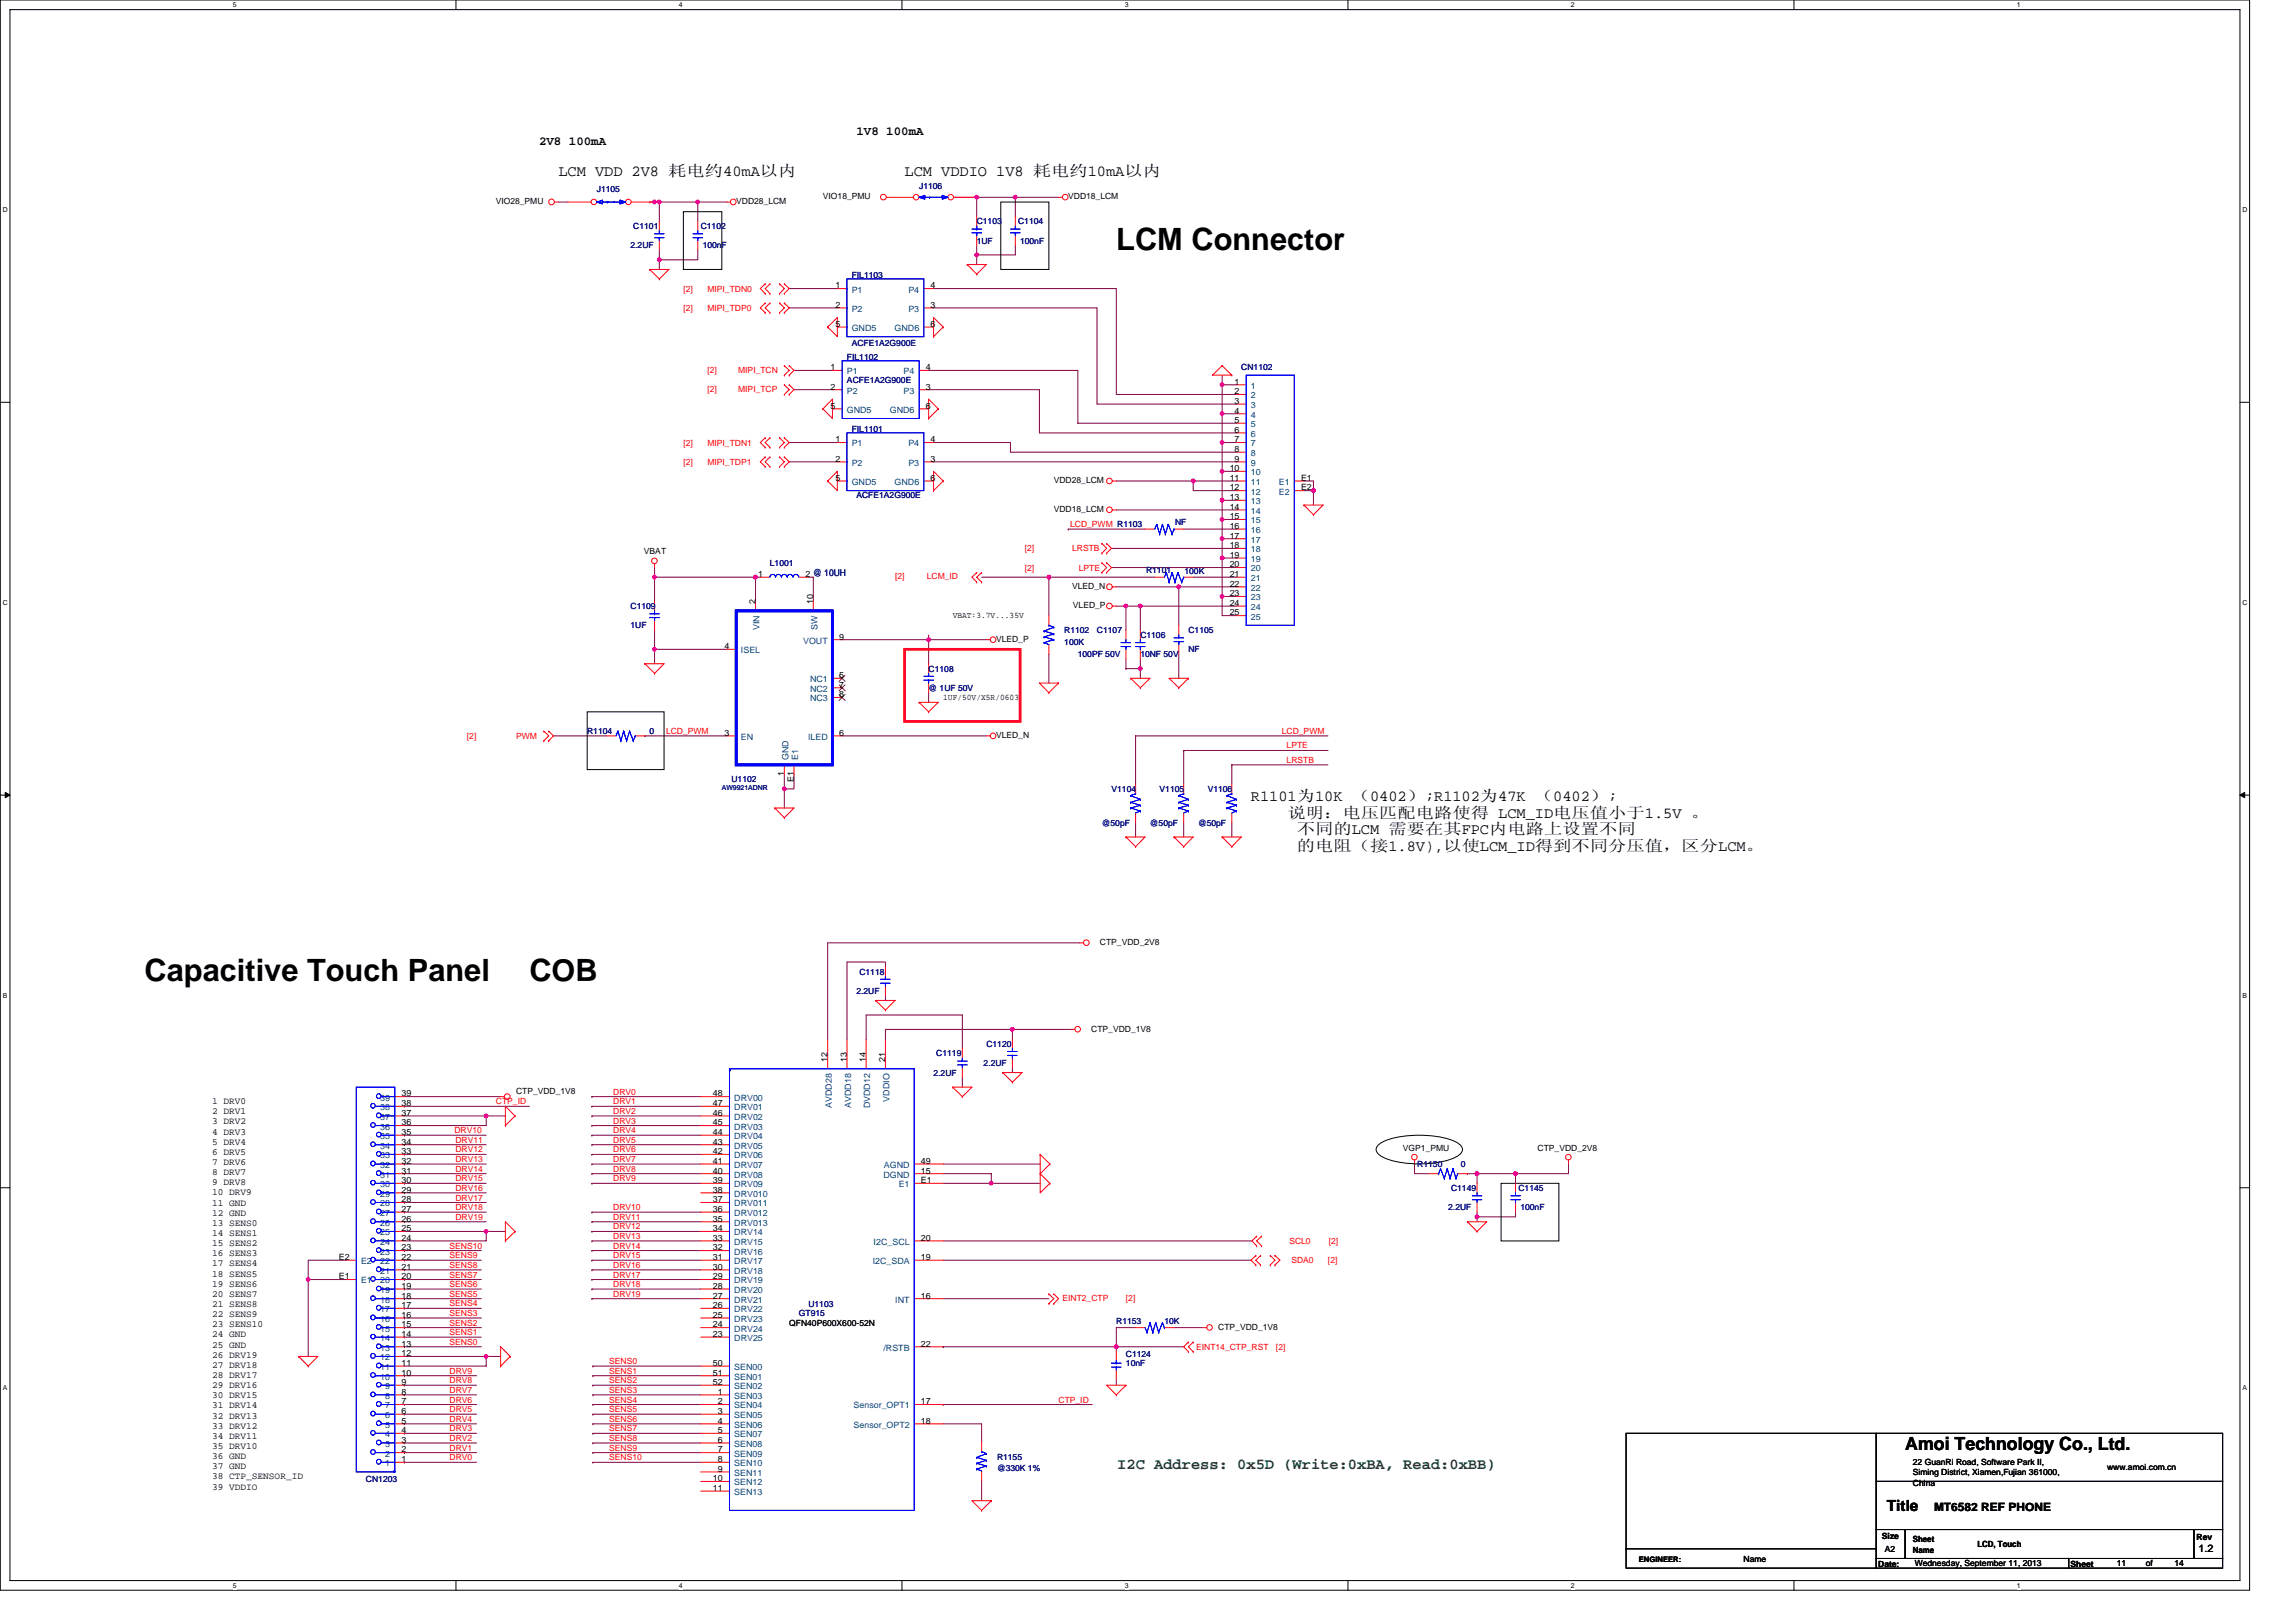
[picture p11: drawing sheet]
<svg xmlns="http://www.w3.org/2000/svg" width="297mm" height="210mm" viewBox="0 0 297 210" stroke-linecap="round" stroke-linejoin="round" font-family="sans-serif">
<defs><g id="words">
<g font-size="4">
<text x="144.4" y="32.3">LCM Connector</text>
<text x="18.7" y="126.9">Capacitive Touch Panel</text>
<text x="68.5" y="126.9">COB</text>
</g>
<text font-size="2.3" x="246.5" y="187.6">Amoi Technology Co., Ltd.</text>
<g font-size="2">
<text x="72.2" y="22.8">LCM VDD 2V8 耗电约40mA以内</text>
<text x="117" y="22.8">LCM VDDIO 1V8 耗电约10mA以内</text>
<text x="161.8" y="103.7">R1101为10K （0402）;R1102为47K （0402）;</text>
<text x="166.6" y="105.8">说明：电压匹配电路使得 LCM_ID电压值小于1.5V 。</text>
<text x="167.8" y="107.9">不同的LCM 需要在其FPC内电路上设置不同</text>
<text x="167.8" y="110.1">的电阻（接1.8V),以使LCM_ID得到不同分压值，区分LCM。</text>
<text x="244.1" y="195.5">Title</text>
</g>
<text font-size="2" fill="#008000" x="144.5" y="190.1">I2C Address: 0x5D (Write:0xBA, Read:0xBB)</text>
<g font-size="1.6">
<text x="110.8" y="17.5">1V8 100mA</text>
<text x="69.7" y="18.8">2V8 100mA</text>
</g>
<text font-size="1.5" x="250.2" y="195.5">MT6582 REF PHONE</text>
<text font-size="1.4" x="284.4" y="200.7">1.2</text>
<g font-size="1.2">
<text x="27.4" y="142.9">1 DRV0</text>
<text x="27.4" y="144.2">2 DRV1</text>
<text x="27.4" y="145.5">3 DRV2</text>
<text x="27.4" y="146.8">4 DRV3</text>
<text x="27.4" y="148.1">5 DRV4</text>
<text x="27.4" y="149.4">6 DRV5</text>
<text x="27.4" y="150.7">7 DRV6</text>
<text x="27.4" y="152">8 DRV7</text>
<text x="27.4" y="153.4">9 DRV8</text>
<text x="27.4" y="154.7">10 DRV9</text>
<text x="27.4" y="156">11 GND</text>
<text x="27.4" y="157.3">12 GND</text>
<text x="27.4" y="158.6">13 SENS0</text>
<text x="27.4" y="159.9">14 SENS1</text>
<text x="27.4" y="161.2">15 SENS2</text>
<text x="27.4" y="162.5">16 SENS3</text>
<text x="27.4" y="163.9">17 SENS4</text>
<text x="27.4" y="165.2">18 SENS5</text>
<text x="27.4" y="166.5">19 SENS6</text>
<text x="27.4" y="167.8">20 SENS7</text>
<text x="27.4" y="169.1">21 SENS8</text>
<text x="27.4" y="170.4">22 SENS9</text>
<text x="27.4" y="171.7">23 SENS10</text>
<text x="27.4" y="173">24 GND</text>
<text x="27.4" y="174.4">25 GND</text>
<text x="27.4" y="175.7">26 DRV19</text>
<text x="27.4" y="177">27 DRV18</text>
<text x="27.4" y="178.3">28 DRV17</text>
<text x="27.4" y="179.6">29 DRV16</text>
<text x="27.4" y="180.9">30 DRV15</text>
<text x="27.4" y="182.2">31 DRV14</text>
<text x="27.4" y="183.5">32 DRV13</text>
<text x="27.4" y="184.8">33 DRV12</text>
<text x="27.4" y="186.2">34 DRV11</text>
<text x="27.4" y="187.5">35 DRV10</text>
<text x="27.4" y="188.8">36 GND</text>
<text x="27.4" y="190.1">37 GND</text>
<text x="27.4" y="191.4">38 CTP_SENSOR_ID</text>
<text x="27.4" y="192.7">39 VDDIO</text>
</g>
<g font-size="1.1">
<text x="64.1" y="26.4">VIO28_PMU</text>
<text x="95.2" y="26.4">VDD28_LCM</text>
<text x="106.5" y="25.8">VIO18_PMU</text>
<text x="138.2" y="25.8">VDD18_LCM</text>
<text x="108.1" y="39.8">2</text>
<text x="108.1" y="37.3">1</text>
<text x="120.4" y="39.8">3</text>
<text x="120.4" y="37.3">4</text>
<text x="107.4" y="47.9">1</text>
<text x="108.1" y="42.3">5</text>
<text x="119.8" y="47.9">4</text>
<text x="120.4" y="42.3">6</text>
<text x="107.4" y="50.4">2</text>
<text x="107.4" y="52.9">5</text>
<text x="119.8" y="50.4">3</text>
<text x="119.8" y="52.9">6</text>
<text x="159.7" y="49.8">1</text>
<text x="159.7" y="51">2</text>
<text x="159.7" y="52.3">3</text>
<text x="159.7" y="53.5">4</text>
<text x="108.1" y="59.7">2</text>
<text x="108.1" y="57.2">1</text>
<text x="120.4" y="59.7">3</text>
<text x="120.4" y="57.2">4</text>
<text x="159.7" y="54.7">5</text>
<text x="159.7" y="56">6</text>
<text x="159.7" y="57.2">7</text>
<text x="159.7" y="58.5">8</text>
<text x="159.7" y="59.7">9</text>
<text x="108.1" y="62.2">5</text>
<text x="120.4" y="62.2">6</text>
<text x="136.3" y="62.5">VDD28_LCM</text>
<text x="159.1" y="61">10</text>
<text x="159.1" y="62.2">11</text>
<text x="159.1" y="63.5">12</text>
<text x="159.1" y="64.7">13</text>
<text x="159.1" y="66">14</text>
<text x="168.3" y="62.2">E1</text>
<text x="168.3" y="63.5">E2</text>
<text x="83.3" y="71.7">VBAT</text>
<text x="136.3" y="66.2">VDD18_LCM</text>
<text x="159.1" y="67.2">15</text>
<text x="159.1" y="68.4">16</text>
<text x="159.1" y="69.7">17</text>
<text x="159.1" y="70.9">18</text>
<text x="98.1" y="74.7">1</text>
<text x="104.2" y="74.7">2 @ 10UH</text>
<text x="138.7" y="76.2">VLED_N</text>
<text x="159.1" y="72.2">19</text>
<text x="159.1" y="73.4">20</text>
<text x="159.1" y="74.7">21</text>
<text x="159.1" y="75.9">22</text>
<text x="159.1" y="77.2">23</text>
<text x="93.7" y="84">4</text>
<text x="97.7" y="78.2" transform="rotate(-90 97.7 78.2)">2</text>
<text x="105.2" y="78.2" transform="rotate(-90 105.2 78.2)">10</text>
<text x="108.6" y="82.7">9</text>
<text x="123.3" y="79.9">VBAT:3.7V...35V</text>
<text x="128.9" y="83">VLED_P</text>
<text x="138.8" y="78.7">VLED_P</text>
<text x="159.1" y="78.4">24</text>
<text x="159.1" y="79.6">25</text>
<text x="108.6" y="87.7">5</text>
<text x="108.6" y="89">7</text>
<text x="93.7" y="95.2">3</text>
<text x="108.6" y="95.2">6</text>
<text x="108.6" y="90.2">8</text>
<text x="122" y="90.5">1UF/50V/X5R/0603</text>
<text x="128.9" y="95.5">VLED_N</text>
<text x="101.4" y="100.5" transform="rotate(-90 101.4 100.5)">1</text>
<text x="102.7" y="101.2" transform="rotate(-90 102.7 101.2)">E1</text>
<text x="142.3" y="122.2">CTP_VDD_2V8</text>
<text x="107.1" y="137.4" transform="rotate(-90 107.1 137.4)">12</text>
<text x="109.6" y="137.4" transform="rotate(-90 109.6 137.4)">13</text>
<text x="112" y="137.4" transform="rotate(-90 112 137.4)">14</text>
<text x="114.5" y="137.4" transform="rotate(-90 114.5 137.4)">21</text>
<text x="141.2" y="133.5">CTP_VDD_1V8</text>
<text x="51.9" y="143.1">38</text>
<text x="51.9" y="141.9">39</text>
<text x="66.8" y="141.5">CTP_VDD_1V8</text>
<text x="92.2" y="143.1">47</text>
<text x="92.2" y="141.9">48</text>
<text x="51.9" y="148.1">34</text>
<text x="51.9" y="149.3">33</text>
<text x="51.9" y="146.9">35</text>
<text x="51.9" y="145.6">36</text>
<text x="51.9" y="144.4">37</text>
<text x="92.2" y="149.3">42</text>
<text x="92.2" y="148.1">43</text>
<text x="92.2" y="146.9">44</text>
<text x="92.2" y="145.6">45</text>
<text x="92.2" y="144.4">46</text>
<text x="181.5" y="148.9">VGP1_PMU</text>
<text x="198.9" y="148.9">CTP_VDD_2V8</text>
<text x="51.9" y="155.6">28</text>
<text x="51.9" y="153.1">30</text>
<text x="51.9" y="154.3">29</text>
<text x="51.9" y="151.8">31</text>
<text x="51.9" y="150.6">32</text>
<text x="92.2" y="155.6">37</text>
<text x="92.2" y="154.3">38</text>
<text x="92.2" y="153.1">39</text>
<text x="92.2" y="151.8">40</text>
<text x="92.2" y="150.6">41</text>
<text x="119.1" y="153.1">E1</text>
<text x="119.1" y="150.6">49</text>
<text x="119.1" y="151.8">15</text>
<text x="51.9" y="161.8">23</text>
<text x="51.9" y="160.5">24</text>
<text x="51.9" y="158.1">26</text>
<text x="51.9" y="159.3">25</text>
<text x="51.9" y="156.8">27</text>
<text x="92.2" y="161.8">32</text>
<text x="92.2" y="160.5">33</text>
<text x="92.2" y="159.3">34</text>
<text x="92.2" y="158.1">35</text>
<text x="92.2" y="156.8">36</text>
<text x="119.1" y="160.5">20</text>
<text x="43.8" y="165.5">E1</text>
<text x="43.8" y="163">E2</text>
<text x="51.9" y="163">22</text>
<text x="51.9" y="165.5">20</text>
<text x="51.9" y="164.3">21</text>
<text x="51.9" y="166.8">19</text>
<text x="51.9" y="168">18</text>
<text x="92.2" y="168">27</text>
<text x="92.2" y="166.8">28</text>
<text x="92.2" y="165.5">29</text>
<text x="92.2" y="164.3">30</text>
<text x="92.2" y="163">31</text>
<text x="119.1" y="168">16</text>
<text x="119.1" y="163">19</text>
<text x="51.9" y="171.7">15</text>
<text x="51.9" y="173">14</text>
<text x="51.9" y="169.2">17</text>
<text x="51.9" y="170.5">16</text>
<text x="92.2" y="170.5">25</text>
<text x="92.2" y="169.2">26</text>
<text x="92.2" y="171.7">24</text>
<text x="92.2" y="173">23</text>
<text x="102.1" y="171.5">QFN40P600X600-52N</text>
<text x="157.6" y="172">CTP_VDD_1V8</text>
<text x="51.9" y="179.2">9</text>
<text x="51.9" y="176.7">11</text>
<text x="51.9" y="175.5">12</text>
<text x="51.9" y="178">10</text>
<text x="51.9" y="174.2">13</text>
<text x="92.2" y="176.7">50</text>
<text x="92.2" y="178">51</text>
<text x="92.2" y="179.2">52</text>
<text x="119.1" y="174.2">22</text>
<text x="51.9" y="185.4">4</text>
<text x="51.9" y="184.2">5</text>
<text x="51.9" y="182.9">6</text>
<text x="51.9" y="180.4">8</text>
<text x="51.9" y="181.7">7</text>
<text x="92.9" y="180.4">1</text>
<text x="92.9" y="181.7">2</text>
<text x="92.9" y="182.9">3</text>
<text x="92.9" y="184.2">4</text>
<text x="92.9" y="185.4">5</text>
<text x="119.1" y="181.7">17</text>
<text x="119.1" y="184.2">18</text>
<text x="51.9" y="189.2">1</text>
<text x="51.9" y="187.9">2</text>
<text x="51.9" y="186.7">3</text>
<text x="92.2" y="191.6">10</text>
<text x="92.9" y="186.7">6</text>
<text x="92.9" y="187.9">7</text>
<text x="92.9" y="189.2">8</text>
<text x="92.9" y="190.4">9</text>
<text x="247.5" y="189.6">22 GuanRi Road, Software Park II,</text>
<text x="247.5" y="190.9">Siming District, Xiamen,Fujian 361000,</text>
<text x="272.6" y="190.2">www.amoi.com.cn</text>
<text x="92.2" y="192.9">11</text>
<text x="247.5" y="192.2">China</text>
<text x="225.6" y="202.1">Name</text>
<text x="243" y="202.7">Date:</text>
<text x="243.5" y="199.1">Size</text>
<text x="243.9" y="200.8">A2</text>
<text x="247.5" y="199.6">Sheet</text>
<text x="247.5" y="200.9">Name</text>
<text x="247.7" y="202.6">Wednesday, September 11, 2013</text>
<text x="255.8" y="200.2">LCD, Touch</text>
<text x="267.9" y="202.7">Sheet</text>
<text x="273.9" y="202.6">11</text>
<text x="277.6" y="202.6">of</text>
<text x="281.3" y="202.6">14</text>
<text x="284.2" y="199.2">Rev</text>
</g>
<g font-size="1.1" fill="#000080">
<text x="77.2" y="24.8">J1105</text>
<text x="81.9" y="29.7">C1101</text>
<text x="90.7" y="29.7">C1102</text>
<text x="118.9" y="24.4">J1106</text>
<text x="126.4" y="29">C1103</text>
<text x="131.7" y="29">C1104</text>
<text x="81.6" y="32.1">2.2UF</text>
<text x="90.9" y="32.1">100nF</text>
<text x="110.2" y="36">FIL1103</text>
<text x="126.4" y="31.5">1UF</text>
<text x="132" y="31.5">100nF</text>
<text x="109.6" y="46.6">FIL1102</text>
<text x="110.2" y="44.7">ACFE1A2G900E</text>
<text x="160.6" y="47.8">CN1102</text>
<text x="109.6" y="49.6">ACFE1A2G900E</text>
<text x="110.2" y="55.9">FIL1101</text>
<text x="110.8" y="64.5">ACFE1A2G900E</text>
<text x="152" y="68">NF</text>
<text x="99.6" y="73.2">L1001</text>
<text x="148.3" y="74.1">R1101</text>
<text x="153.2" y="74.2">100K</text>
<text x="81.6" y="78.8">C1109</text>
<text x="81.6" y="81.3">1UF</text>
<text x="137.7" y="81.9">R1102</text>
<text x="137.7" y="83.4">100K</text>
<text x="141.9" y="81.9">C1107</text>
<text x="147.5" y="82.5">C1106</text>
<text x="153.8" y="81.9">C1105</text>
<text x="120.1" y="86.9">C1108</text>
<text x="120.1" y="89.4">@ 1UF 50V</text>
<text x="139.4" y="85">100PF 50V</text>
<text x="147.5" y="85">10NF 50V</text>
<text x="153.8" y="84.4">NF</text>
<text x="76" y="95">R1104</text>
<text x="84" y="95">0</text>
<text x="94.6" y="101.2">U1102</text>
<text x="142.6" y="106.8">@50pF</text>
<text x="143.8" y="102.4">V1104</text>
<text x="148.8" y="106.8">@50pF</text>
<text x="150" y="102.4">V1105</text>
<text x="155" y="106.8">@50pF</text>
<text x="156.2" y="102.4">V1106</text>
<text x="110.8" y="128.6">2.2UF</text>
<text x="111.2" y="126.1">C1118</text>
<text x="121.1" y="136.7">C1119</text>
<text x="127.3" y="137.9">2.2UF</text>
<text x="127.6" y="135.4">C1120</text>
<text x="120.8" y="139.2">2.2UF</text>
<text x="183.4" y="151">R1150</text>
<text x="187.7" y="154.1">C1149</text>
<text x="189" y="151">0</text>
<text x="196.4" y="154.1">C1145</text>
<text x="187.4" y="156.6">2.2UF</text>
<text x="196.7" y="156.6">100nF</text>
<text x="103.4" y="170.3">GT915</text>
<text x="104.6" y="169">U1103</text>
<text x="144.4" y="171.3">R1153</text>
<text x="150.6" y="171.3">10K</text>
<text x="145.7" y="175.5">C1124</text>
<text x="145.7" y="176.8">10nF</text>
<text x="47.3" y="191.7">CN1203</text>
<text x="129" y="188.8">R1155</text>
<text x="129" y="190.3">@330K 1%</text>
</g>
<g font-size="1.1" fill="#f00">
<text x="88.4" y="40.2">[2]</text>
<text x="88.4" y="37.7">[2]</text>
<text x="91.5" y="40.2">MIPI_TDP0</text>
<text x="91.5" y="37.7">MIPI_TDN0</text>
<text x="91.5" y="50.7">[2]</text>
<text x="91.5" y="48.2">[2]</text>
<text x="95.5" y="50.7">MIPI_TCP</text>
<text x="95.5" y="48.2">MIPI_TCN</text>
<text x="88.4" y="57.7">[2]</text>
<text x="91.5" y="57.7">MIPI_TDN1</text>
<text x="88.4" y="60.1">[2]</text>
<text x="91.5" y="60.1">MIPI_TDP1</text>
<text x="132.6" y="71.3">[2]</text>
<text x="138.4" y="68.2">LCD_PWM R1103</text>
<text x="138.7" y="71.3">LRSTB</text>
<text x="115.8" y="75">[2]</text>
<text x="119.9" y="75">LCM_ID</text>
<text x="132.6" y="73.8">[2]</text>
<text x="139.6" y="73.8">LPTE</text>
<text x="60.4" y="95.6">[2]</text>
<text x="66.8" y="95.6">PWM</text>
<text x="86.2" y="95">LCD_PWM</text>
<text x="165.8" y="95">LCD_PWM</text>
<text x="166.5" y="96.8">LPTE</text>
<text x="166.5" y="98.7">LRSTB</text>
<text x="64.2" y="142.9">CTP_ID</text>
<text x="79.3" y="141.6">DRV0</text>
<text x="79.3" y="142.9">DRV1</text>
<text x="58.8" y="146.6">DRV10</text>
<text x="58.9" y="147.8">DRV11</text>
<text x="58.9" y="149.1">DRV12</text>
<text x="79.3" y="149.1">DRV6</text>
<text x="79.3" y="146.6">DRV4</text>
<text x="79.3" y="147.8">DRV5</text>
<text x="79.3" y="144.1">DRV2</text>
<text x="79.3" y="145.4">DRV3</text>
<text x="58.9" y="152.8">DRV15</text>
<text x="58.9" y="150.3">DRV13</text>
<text x="58.9" y="151.6">DRV14</text>
<text x="58.9" y="154.1">DRV16</text>
<text x="58.9" y="155.3">DRV17</text>
<text x="79.3" y="152.8">DRV9</text>
<text x="79.3" y="151.6">DRV8</text>
<text x="79.3" y="150.3">DRV7</text>
<text x="58.2" y="161.5">SENS10</text>
<text x="58.9" y="157.8">DRV19</text>
<text x="58.9" y="156.6">DRV18</text>
<text x="79.3" y="160.3">DRV13</text>
<text x="79.3" y="159.1">DRV12</text>
<text x="79.3" y="157.8">DRV11</text>
<text x="79.3" y="156.6">DRV10</text>
<text x="79.3" y="161.5">DRV14</text>
<text x="166.8" y="161">SCL0</text>
<text x="171.9" y="161">[2]</text>
<text x="58.2" y="164">SENS8</text>
<text x="58.2" y="165.3">SENS7</text>
<text x="58.2" y="166.5">SENS6</text>
<text x="58.2" y="167.8">SENS5</text>
<text x="58.2" y="162.8">SENS9</text>
<text x="79.3" y="164">DRV16</text>
<text x="79.3" y="165.3">DRV17</text>
<text x="79.3" y="162.8">DRV15</text>
<text x="79.3" y="166.5">DRV18</text>
<text x="79.3" y="167.8">DRV19</text>
<text x="167.1" y="163.4">SDA0</text>
<text x="171.8" y="163.4">[2]</text>
<text x="58.2" y="169">SENS4</text>
<text x="58.2" y="170.3">SENS3</text>
<text x="58.2" y="171.5">SENS2</text>
<text x="58.2" y="172.7">SENS1</text>
<text x="58.2" y="174">SENS0</text>
<text x="137.5" y="168.3">EINT2_CTP</text>
<text x="145.7" y="168.3">[2]</text>
<text x="58.2" y="177.7">DRV9</text>
<text x="58.2" y="179">DRV8</text>
<text x="78.8" y="176.5">SENS0</text>
<text x="78.8" y="177.7">SENS1</text>
<text x="78.8" y="179">SENS2</text>
<text x="154.7" y="174.6">EINT14_CTP_RST</text>
<text x="165.1" y="174.6">[2]</text>
<text x="58.2" y="180.2">DRV7</text>
<text x="58.2" y="185.2">DRV3</text>
<text x="58.2" y="181.5">DRV6</text>
<text x="58.2" y="182.7">DRV5</text>
<text x="58.2" y="184">DRV4</text>
<text x="78.8" y="182.7">SENS5</text>
<text x="78.8" y="181.5">SENS4</text>
<text x="78.8" y="184">SENS6</text>
<text x="78.8" y="185.2">SENS7</text>
<text x="78.8" y="180.2">SENS3</text>
<text x="136.9" y="181.5">CTP_ID</text>
<text x="58.2" y="186.4">DRV2</text>
<text x="58.2" y="187.7">DRV1</text>
<text x="58.2" y="188.9">DRV0</text>
<text x="78.8" y="187.7">SENS9</text>
<text x="78.8" y="188.9">SENS10</text>
<text x="78.8" y="186.4">SENS8</text>
</g>
<g font-size="1.1" fill="#004080">
<text x="110.2" y="40.3">P2</text>
<text x="110.2" y="37.8">P1</text>
<text x="117.5" y="40.3">P3</text>
<text x="117.5" y="37.8">P4</text>
<text x="110.2" y="42.8">GND5</text>
<text x="115.7" y="42.8">GND6</text>
<text x="109.6" y="50.9">P2</text>
<text x="109.6" y="48.4">P1</text>
<text x="109.6" y="53.4">GND5</text>
<text x="115.1" y="53.4">GND6</text>
<text x="116.9" y="50.9">P3</text>
<text x="116.9" y="48.4">P4</text>
<text x="161.8" y="50.3">1</text>
<text x="161.8" y="51.5">2</text>
<text x="161.8" y="52.8">3</text>
<text x="110.2" y="57.8">P1</text>
<text x="117.5" y="57.8">P4</text>
<text x="161.8" y="54">4</text>
<text x="161.8" y="55.3">5</text>
<text x="161.8" y="56.5">6</text>
<text x="161.8" y="57.8">7</text>
<text x="161.8" y="59">8</text>
<text x="110.2" y="60.3">P2</text>
<text x="110.2" y="62.7">GND5</text>
<text x="115.7" y="62.7">GND6</text>
<text x="117.5" y="60.3">P3</text>
<text x="161.8" y="60.3">9</text>
<text x="161.8" y="61.5">10</text>
<text x="161.8" y="62.7">11</text>
<text x="161.8" y="64">12</text>
<text x="161.8" y="65.2">13</text>
<text x="165.4" y="62.7">E1</text>
<text x="165.4" y="64">E2</text>
<text x="161.8" y="66.5">14</text>
<text x="161.8" y="67.7">15</text>
<text x="161.8" y="69">16</text>
<text x="161.8" y="70.2">17</text>
<text x="161.8" y="71.5">18</text>
<text x="161.8" y="72.7">19</text>
<text x="161.8" y="73.9">20</text>
<text x="161.8" y="75.2">21</text>
<text x="161.8" y="76.4">22</text>
<text x="161.8" y="77.7">23</text>
<text x="98.3" y="81.6" transform="rotate(-90 98.3 81.6)">VIN</text>
<text x="103.9" y="83.3">VOUT</text>
<text x="105.7" y="81.5" transform="rotate(-90 105.7 81.5)">SW</text>
<text x="161.8" y="78.9">24</text>
<text x="161.8" y="80.2">25</text>
<text x="95.9" y="84.5">ISEL</text>
<text x="104.8" y="88.3">NC1</text>
<text x="104.8" y="89.5">NC2</text>
<text x="95.9" y="95.7">EN</text>
<text x="104.5" y="95.7">ILED</text>
<text x="104.8" y="90.7">NC3</text>
<text x="102" y="98.3" transform="rotate(-90 102 98.3)">GND</text>
<text x="103.2" y="98.3" transform="rotate(-90 103.2 98.3)">E1</text>
<text x="49.2" y="143.6">38</text>
<text x="49.2" y="142.4">39</text>
<text x="95" y="143.6">DRV01</text>
<text x="95" y="142.4">DRV00</text>
<text x="107.6" y="143.3" transform="rotate(-90 107.6 143.3)">AVDD28</text>
<text x="110.1" y="143.3" transform="rotate(-90 110.1 143.3)">AVDD18</text>
<text x="112.6" y="143.4" transform="rotate(-90 112.6 143.4)">DVDD12</text>
<text x="115.1" y="142.5" transform="rotate(-90 115.1 142.5)">VDDIO</text>
<text x="49.2" y="148.6">34</text>
<text x="49.2" y="149.9">33</text>
<text x="49.2" y="147.4">35</text>
<text x="49.2" y="146.1">36</text>
<text x="49.2" y="144.9">37</text>
<text x="95" y="149.9">DRV06</text>
<text x="95" y="148.6">DRV05</text>
<text x="95" y="147.4">DRV04</text>
<text x="95" y="146.1">DRV03</text>
<text x="95" y="144.9">DRV02</text>
<text x="49.2" y="153.6">30</text>
<text x="49.2" y="154.8">29</text>
<text x="49.2" y="152.4">31</text>
<text x="49.2" y="151.1">32</text>
<text x="95" y="154.8">DRV010</text>
<text x="95" y="153.6">DRV09</text>
<text x="95" y="152.4">DRV08</text>
<text x="95" y="151.1">DRV07</text>
<text x="114.3" y="152.4">DGND</text>
<text x="114.4" y="151.1">AGND</text>
<text x="116.3" y="153.6">E1</text>
<text x="49.2" y="161.1">24</text>
<text x="49.2" y="158.6">26</text>
<text x="49.2" y="159.8">25</text>
<text x="49.2" y="156.1">28</text>
<text x="49.2" y="157.3">27</text>
<text x="95" y="161.1">DRV15</text>
<text x="95" y="159.8">DRV14</text>
<text x="95" y="158.6">DRV013</text>
<text x="95" y="157.3">DRV012</text>
<text x="95" y="156.1">DRV011</text>
<text x="113" y="161.1">I2C_SCL</text>
<text x="46.7" y="166.1">E1</text>
<text x="46.7" y="163.6">E2</text>
<text x="49.2" y="162.3">23</text>
<text x="49.2" y="163.6">22</text>
<text x="49.2" y="166.1">20</text>
<text x="49.2" y="164.8">21</text>
<text x="49.2" y="167.3">19</text>
<text x="95" y="167.3">DRV20</text>
<text x="95" y="166.1">DRV19</text>
<text x="95" y="164.8">DRV18</text>
<text x="95" y="163.6">DRV17</text>
<text x="95" y="162.3">DRV16</text>
<text x="112.9" y="163.6">I2C_SDA</text>
<text x="49.2" y="172.3">15</text>
<text x="49.2" y="173.5">14</text>
<text x="49.2" y="169.8">17</text>
<text x="49.2" y="168.5">18</text>
<text x="49.2" y="171">16</text>
<text x="95" y="171">DRV23</text>
<text x="95" y="169.8">DRV22</text>
<text x="95" y="168.5">DRV21</text>
<text x="95" y="172.3">DRV24</text>
<text x="95" y="173.5">DRV25</text>
<text x="115.8" y="168.5">INT</text>
<text x="49.2" y="177.2">11</text>
<text x="49.2" y="176">12</text>
<text x="49.2" y="178.5">10</text>
<text x="49.2" y="174.8">13</text>
<text x="49.8" y="179.7">9</text>
<text x="95" y="177.2">SEN00</text>
<text x="95" y="178.5">SEN01</text>
<text x="95" y="179.7">SEN02</text>
<text x="114.3" y="174.8">/RSTB</text>
<text x="49.8" y="185.9">4</text>
<text x="49.8" y="184.7">5</text>
<text x="49.8" y="183.5">6</text>
<text x="49.8" y="181">8</text>
<text x="49.8" y="182.2">7</text>
<text x="95" y="181">SEN03</text>
<text x="95" y="182.2">SEN04</text>
<text x="95" y="183.5">SEN05</text>
<text x="95" y="184.7">SEN06</text>
<text x="95" y="185.9">SEN07</text>
<text x="110.4" y="182.2">Sensor_OPT1</text>
<text x="110.4" y="184.7">Sensor_OPT2</text>
<text x="49.8" y="189.7">1</text>
<text x="49.8" y="188.4">2</text>
<text x="49.8" y="187.2">3</text>
<text x="95" y="187.2">SEN08</text>
<text x="95" y="188.4">SEN09</text>
<text x="95" y="189.7">SEN10</text>
<text x="95" y="190.9">SEN11</text>
<text x="95" y="192.2">SEN12</text>
<text x="95" y="193.4">SEN13</text>
</g>
<text font-size="1" x="212" y="202.1">ENGINEER:</text>
<g font-size=".9">
<text x="30.1" y="1">5</text>
<text x="87.8" y="1">4</text>
<text x="145.5" y="1">3</text>
<text x="203.2" y="1">2</text>
<text x="260.9" y="1">1</text>
<text x=".4" y="27.5">D</text>
<text x="290.1" y="27.5">D</text>
<text x=".4" y="78.3">C</text>
<text x="290.1" y="78.3">C</text>
<text x=".4" y="129.1">B</text>
<text x="290.1" y="129.1">B</text>
<text x=".4" y="179.9">A</text>
<text x="290.1" y="179.9">A</text>
<text x="30.1" y="205.4">5</text>
<text x="87.8" y="205.4">4</text>
<text x="145.5" y="205.4">3</text>
<text x="203.2" y="205.4">2</text>
<text x="260.9" y="205.4">1</text>
</g>
<text font-size=".9" fill="#000080" x="93.4" y="102.2">AW9921ADNR</text>
</g></defs>
<path d="M0 0h291v205.7h-291zM1.3 1.2h288.5v203.3h-288.5z" fill="none" stroke="#000" stroke-width=".13"/>
<g fill="#fff">
<path d="M30.1 .1h.5v1h-.5z"/>
<path d="M30.1 204.6h.5v1h-.5z"/>
</g>
<path d="M59 0v1.2M59 204.5v1.2" fill="none" stroke="#000" stroke-width=".13"/>
<g fill="#fff">
<path d="M87.8 .1h.5v1h-.5z"/>
<path d="M87.8 204.6h.5v1h-.5z"/>
</g>
<path d="M116.7 0v1.2M116.7 204.5v1.2" fill="none" stroke="#000" stroke-width=".13"/>
<g fill="#fff">
<path d="M145.5 .1h.5v1h-.5z"/>
<path d="M145.5 204.6h.5v1h-.5z"/>
</g>
<path d="M174.4 0v1.2M174.4 204.5v1.2" fill="none" stroke="#000" stroke-width=".13"/>
<g fill="#fff">
<path d="M203.2 .1h.5v1h-.5z"/>
<path d="M203.2 204.6h.5v1h-.5z"/>
</g>
<path d="M232.1 0v1.2M232.1 204.5v1.2" fill="none" stroke="#000" stroke-width=".13"/>
<g fill="#fff">
<path d="M260.9 .1h.5v1h-.5z"/>
<path d="M260.9 204.6h.5v1h-.5z"/>
<path d="M.4 26.6h.6v1h-.6z"/>
<path d="M290.1 26.6h.6v1h-.6z"/>
<path d="M.4 77.4h.6v1h-.6z"/>
<path d="M290.1 77.4h.6v1h-.6z"/>
</g>
<path d="M0 52h1.3M289.8 52h1.2" fill="none" stroke="#000" stroke-width=".13"/>
<g fill="#fff">
<path d="M.4 128.3h.5v1h-.5z"/>
<path d="M290.1 128.3h.6v1h-.6z"/>
</g>
<path d="M0 102.9h1.3M289.8 102.9h1.2" fill="none" stroke="#000" stroke-width=".13"/>
<path d="M.7 102.5l.6 .4-.6 .3zM289.8 102.9l.6-.4v.7z" fill="#000" stroke="#000" stroke-width=".13"/>
<g fill="#fff">
<path d="M.4 179.1h.5v1h-.5z"/>
<path d="M290.1 179.1h.6v1h-.6z"/>
</g>
<g fill="none" stroke="#000" stroke-width=".13">
<path d="M88.4 27.4h5v7.5h-5zM129.5 26.1h6.2v8.8h-6.2zM76 92.1h9.9v7.5h-9.9zM0 153.7h1.3M178.5 148a9.5 9.5 0 0 1 5.1-1.1 9.6 9.6 0 0 1 5.2 1.1l.3 .3 .1 .4a1.97 1.97 0 0 1-1.6 1.3 13.8 13.8 0 0 1-8.6-.2l-.5-.4-.4-.3-.1-.4 .1-.4zM194.2 153.1h7.5v7.4h-7.5zM289.8 153.7h1.2M210.4 185.4h32.3v17.5h-32.3zM242.7 185.4h44.8v6.3h-44.8zM242.7 191.7h44.8v6.2h-44.8zM242.7 197.9h3.8v3.7h-3.8zM246.5 197.9h37.3v3.7h-37.3z"/>
<path d="M283.8 197.9h3.7v3.7h-3.7zM210.4 200.4h.1M210.4 200.4h32.3M242.7 201.6h24.9v1.3h-24.9zM267.6 201.6h19.9v1.3h-19.9z"/>
</g>
<g fill="none" stroke="#800040" stroke-width=".13">
<path d="M72.2 26.1h1.3M84 26.1h.1M84 26.1h6.3M84.7 26.1h.1M85.3 33.6v1.3M85.3 33.6h.1M85.3 26.1v2.5M85.3 26.1h.1M85.3 32.4v1.2M90.3 26.1h.1M90.3 32.4v1.2h-5M90.3 26.1h3.7"/>
<path d="M90.3 26.1v2.5M102.1 37.3h6.2M102.1 39.8h6.2M120.8 39.8h21.1v12.5h18.1M120.8 37.3h23.6v13.7h15.6M123.3 25.5h3.1M126.4 25.5v2.5M126.4 33v1.2M126.4 33h.1M126.4 25.5h.1M126.4 31.7v1.3M126.4 25.5h5"/>
<path d="M131.4 25.5v2.5M131.4 31.7v1.3h-5M131.4 25.5h5.5M102.1 57.3h6.2M102.1 59.8h6.2M102.7 50.4h5M102.7 47.9h5M120.1 50.4h14.4v5.6h25.5M120.1 47.9h19.3v6.9h20.6M120.8 57.3h9.9v1.2h29.3M120.8 59.8h39.2M158.1 57.3v3.7h1.9"/>
<path d="M158.1 49.8v3.7h1.9M158.1 49.8h.1M158.1 49.8h1.9M158.1 53.5h.1M158.1 57.3h1.9M158.1 48.5v1.3M158.1 53.5v3.8M84.7 74.7v3.1M84.7 73.4v1.3M84.7 74.7h.1M84.7 74.7h13M97.7 74.7h.7"/>
<path d="M97.7 74.7h.1M97.7 74.7v3.1M104.6 74.7h.6v3.1M127 74.7h8.7M135.7 74.7v5M135.7 74.7h.1M135.7 74.7h13.7M138.2 68.5h.1M138.2 68.5h9.9M143.8 73.4h16.2M143.8 71h16.2M144.4 78.4h1.3"/>
<path d="M144.4 75.9h8.1v5M144.4 66h15.6M144.4 62.2h10M145.7 78.4h.1M145.7 78.4h1.8M145.7 78.4v3.1M147.5 78.4h.1M147.5 78.4v3.1M147.5 78.4h12.5M152.5 75.9h.1M152.5 75.9h7.5M153.1 68.5h6.9"/>
<path d="M154.4 74.7h5.6M154.4 62.2h5.6M154.4 62.2v1.3h5.6M154.4 62.2h.1M158.1 64.7h1.9M158.1 64.7v2.5h1.9M158.1 64.7h.1M158.1 67.2v2.5h1.9M158.1 69.7v2.5h1.9M158.1 69.7h.1M158.1 72.2v5h1.9M158.1 72.2h.1"/>
<path d="M158.1 77.2v2.5h1.9M158.1 61h.1M158.1 61v3.7M168.7 62.2h1.2v1.3M168.7 63.5h1.2M169.9 63.5h.1M169.9 63.5v1.8M71.6 95.2h6.9M83.4 95.2h.1M83.4 95.2h10.6M84.7 84h.1M84.7 84v1.9"/>
<path d="M84.7 81.5v2.5M84.7 84h9.3M108.9 95.2h18.7M108.9 82.8h11.2M120.1 82.8h.1M120.1 82.1v.7M120.1 82.8v3.1M120.1 89.6v1.3M120.1 82.8h7.5M135.7 84.6v3.8M145.7 85.3v1.2M145.7 86.5h.1"/>
<path d="M145.7 86.5h1.8M146.9 95.2v6.2M146.9 95.2h.1M146.9 95.2h24.9M147.5 85.3v1.2M147.5 86.5v1.3M152.5 84.6v3.2M153.1 97.1v4.3M153.1 97.1h.1M153.1 97.1h18.7M159.4 99v2.4M159.4 99h.1"/>
<path d="M159.4 99h12.4M101.5 102.1h.1M101.5 102.1v2.4M101.5 100.2v1.9M102.7 100.2v1.9h-1.2M146.9 106.4v1.9M153.1 106.4v1.9M159.4 106.4v1.9M112.1 134.5v-3.2h12.4v4.4M114.6 125.1v-.6h-5v10M114.6 128.8v.6M124.5 139.4v1.3"/>
<path d="M131 133.2h-16.4v1.3M131 133.2h.1M131 133.2v1.2M131 138.2v.6M131 133.2h7.6M139.7 122h-32.6v12.5M52.3 153.1h.1M52.3 146.9h.1M52.3 148.1h.1M52.3 149.4h.1M52.3 150.6h.1M52.3 151.8h.1"/>
<path d="M52.3 158.1h.1M52.3 156.8h.1M52.3 154.3h.1M52.3 155.6h.1M52.3 144.4h10.6M52.3 141.9h12.5M52.3 143.1h.1M52.3 159.3h10.6M52.3 151.8h10.6M52.3 153.1h10.6M52.3 149.4h10.6M52.3 150.6h10.6"/>
<path d="M52.3 146.9h10.6M52.3 148.1h10.6M52.3 158.1h10.6M52.3 156.8h10.6M52.3 154.3h10.6M52.3 155.6h10.6M52.3 143.1h16.2M62.9 144.4v1.2h-10.6M62.9 144.4h.1M62.9 159.3v1.2h-10.6M62.9 159.3h.1M62.9 144.4h2.5"/>
<path d="M62.9 159.3h2.5M76.6 153.1h.1M76.6 151.8h.1M76.6 149.4h.1M76.6 150.6h.1M76.6 146.9h.1M76.6 148.1h.1M76.6 141.9h.1M76.6 143.1h.1M76.6 144.4h.1M76.6 145.6h.1M76.6 159.3h.1"/>
<path d="M76.6 158.1h.1M76.6 156.8h.1M76.6 151.8h14.1M76.6 153.1h14.1M76.6 149.4h14.1M76.6 150.6h14.1M76.6 146.9h14.1M76.6 148.1h14.1M76.6 158.1h14.1M76.6 156.8h14.1M76.6 141.9h14.1M76.6 143.1h14.1"/>
<path d="M76.6 144.4h14.1M76.6 145.6h14.1M76.6 159.3h14.1M122 150.6h12.6M122 151.8h6.2v1.3M122 153.1h6.2M128.2 153.1h.1M128.2 153.1h6.4M183 150.6v1.2h1.9M189.8 151.8h1.3v1.3M189.8 151.8h.1M191.1 151.8h.1"/>
<path d="M191.1 157.4h.1M191.1 156.8v.6M191.1 151.8h5M191.1 157.4v.7M196.1 156.8v.6h-5M196.1 151.8v1.3M202.9 150.6v1.2h-6.8M39.9 165.5h.1M39.9 165.5h4.9M39.9 165.5v10M44.8 163h-4.9v2.5M52.3 178h.1"/>
<path d="M52.3 179.2h.1M52.3 164.3h.1M52.3 165.5h.1M52.3 166.8h.1M52.3 168h.1M52.3 169.3h.1M52.3 170.5h.1M52.3 171.8h.1M52.3 173h.1M52.3 174.2h.1M52.3 163h.1M52.3 161.8h.1"/>
<path d="M52.3 175.5h10.6v1.2h-10.6M52.3 178h9.4M52.3 179.2h9.4M52.3 174.2h10M52.3 164.3h10M52.3 165.5h10M52.3 166.8h10M52.3 168h10M52.3 169.3h10M52.3 170.5h10M52.3 171.8h10M52.3 173h10"/>
<path d="M52.3 163h10M52.3 161.8h10M62.9 175.5h.1M62.9 175.5h1.9M76.6 164.3h.1M76.6 160.5h.1M76.6 165.5h.1M76.6 163h.1M76.6 161.8h.1M76.6 166.8h.1M76.6 168h.1M76.6 164.3h14.1"/>
<path d="M76.6 165.5h14.1M76.6 166.8h14.1M76.6 168h14.1M76.6 163h14.1M76.6 161.8h14.1M76.6 160.5h14.1M76.7 176.7h.1M76.7 178h.1M76.7 179.2h.1M76.7 176.7h14M76.7 178h14M76.7 179.2h14"/>
<path d="M122 168h13.7M122 160.5h40M122 163h39.8M122 174.2h.1M122 174.2h31.1M144.4 178.5v.7M144.4 174.2h.1M144.4 174.2v.6M146.9 171.8h-2.5v2.4M151.9 171.8h3.7M52.3 180.5h.1M52.3 185.4h.1"/>
<path d="M52.3 186.7h.1M52.3 187.9h.1M52.3 189.2h.1M52.3 181.7h.1M52.3 183h.1M52.3 184.2h.1M52.3 183h9.4M52.3 181.7h9.4M52.3 184.2h9.4M52.3 185.4h9.4M52.3 180.5h9.4M52.3 187.9h9.4"/>
<path d="M52.3 189.2h9.4M52.3 186.7h9.4M76.7 183h.1M76.7 181.7h.1M76.7 184.2h.1M76.7 185.4h.1M76.7 180.5h.1M76.7 187.9h.1M76.7 189.2h.1M76.7 186.7h.1M76.7 183h14M76.7 181.7h14"/>
<path d="M76.7 184.2h14M76.7 185.4h14M76.7 180.5h14M76.7 187.9h14M76.7 189.2h14M76.7 186.7h14M122 184.2h5v2.4M122 181.7h.1M122 181.7h19.3M127 191.6v2.6"/>
</g>
<g fill="#f0f" stroke="#f0f" stroke-width=".13">
<circle cx="196.1" cy="151.8" r=".24"/>
<circle cx="191.1" cy="151.8" r=".24"/>
<circle cx="191.1" cy="157.4" r=".24"/>
<circle cx="131" cy="133.2" r=".24"/>
<circle cx="128.2" cy="153.1" r=".23"/>
<circle cx="39.9" cy="165.5" r=".24"/>
<circle cx="144.4" cy="174.2" r=".24"/>
<circle cx="62.9" cy="144.4" r=".24"/>
<circle cx="62.9" cy="159.3" r=".23"/>
<circle cx="62.9" cy="175.5" r=".24"/>
<circle cx="120.1" cy="82.8" r=".23"/>
<circle cx="84.7" cy="84" r=".24"/>
<circle cx="101.5" cy="102" r=".24"/>
<circle cx="97.7" cy="74.7" r=".24"/>
<circle cx="84.7" cy="74.7" r=".24"/>
<circle cx="135.7" cy="74.7" r=".24"/>
<circle cx="85.3" cy="33.6" r=".24"/>
<circle cx="85.3" cy="26.1" r=".24"/>
<circle cx="90.3" cy="26.1" r=".24"/>
<circle cx="126.4" cy="33" r=".23"/>
<circle cx="131.3" cy="25.5" r=".23"/>
<circle cx="126.4" cy="25.5" r=".23"/>
<circle cx="84.7" cy="26.1" r=".24"/>
<circle cx="158.1" cy="67.2" r=".24"/>
<circle cx="158.1" cy="49.8" r=".24"/>
<circle cx="158.1" cy="69.7" r=".24"/>
<circle cx="158.1" cy="77.2" r=".24"/>
<circle cx="158.1" cy="72.2" r=".24"/>
<circle cx="147.5" cy="78.4" r=".24"/>
<circle cx="145.7" cy="78.4" r=".24"/>
<circle cx="152.5" cy="75.9" r=".24"/>
<circle cx="158.1" cy="57.2" r=".24"/>
<circle cx="158.1" cy="53.5" r=".24"/>
<circle cx="154.4" cy="62.2" r=".24"/>
<circle cx="158.1" cy="64.7" r=".24"/>
<circle cx="158.1" cy="61" r=".24"/>
<circle cx="147.5" cy="86.5" r=".24"/>
<circle cx="169.9" cy="63.5" r=".24"/>
</g>
<g fill="none" stroke="#f00" stroke-width=".13">
<path d="M71.7 26.1h.5M84 34.9h2.5l-1.2 1.2M84 34.9h.1M84 34.9l1.3 1.2M85.3 36.1h.1M85.3 28.6v1.3M85.3 31.1v1.3M90.3 28.6v1.3M90.3 31.1v1.3M94 26.1h.5M99 39.2h.1M99 38h.1"/>
<path d="M99 36.7h.1M99 39.2l-.6 .6 .6 .6M99 36.7l-.6 .6 .6 .7M99.6 39.2h.1M99.6 38h.1M99.6 36.7h.1M99.6 39.2l-.6 .6 .6 .6M99.6 36.7l-.6 .6 .6 .7M100.9 39.2h.1M100.9 38h.1M100.9 36.7h.1M100.9 39.2l.6 .6-.6 .6"/>
<path d="M100.9 36.7l.6 .6-.6 .7M101.5 39.2h.1M101.5 36.7h.1M101.5 38h.1M101.5 39.2l.6 .6-.6 .6M101.5 36.7l.6 .6-.6 .7M108.3 39.8h1.3M108.3 37.3h1.3M114.7 25.5h.5M119.5 39.8h1.3M119.5 37.3h1.3M125.1 34.2h2.5l-1.2 1.3"/>
<path d="M125.1 34.2h.1M125.1 34.2l1.3 1.3M126.4 35.5h.1M126.4 28v1.3M126.4 30.5v1.2M136.9 25.5h.6M99 40.4h.1M99 59.1h.1M99 57.9h.1M99 56.6h.1M99 59.1l-.6 .7 .6 .6M99 56.6l-.6 .7 .6 .6"/>
<path d="M99.6 40.4h.1M99.6 59.1h.1M99.6 57.9h.1M99.6 56.6h.1M99.6 59.1l-.6 .7 .6 .6M99.6 56.6l-.6 .7 .6 .6M100.9 40.4h.1M100.9 59.1h.1M100.9 57.9h.1M100.9 56.6h.1M100.9 59.1l.6 .7-.6 .6M100.9 56.6l.6 .7-.6 .6"/>
<path d="M101.5 40.4h.1M101.5 59.1h.1M101.5 56.6h.1M101.5 57.9h.1M101.5 51h.1M101.5 49.8h.1M101.5 48.5h.1M101.5 47.3h.1M101.5 59.1l.6 .7-.6 .6M101.5 56.6l.6 .7-.6 .6M101.5 49.8l.6 .6-.6 .6M101.5 47.3l.6 .6-.6 .6"/>
<path d="M102.1 49.8h.1M102.1 51h.1M102.1 47.3h.1M102.1 48.5h.1M102.1 49.8l.6 .6-.6 .6M102.1 47.3l.6 .6-.6 .6M106.5 52.9h.1M107.1 42.3h.1M107.7 51.6v2.5l-1.2-1.2M107.7 51.6h.1M107.7 51.6l-1.2 1.3M107.7 50.4h1.2"/>
<path d="M107.7 47.9h1.2M107.7 52.9h1.2M108.3 41.1v2.5l-1.2-1.3M108.3 41.1h.1M108.3 41.1l-1.2 1.2M108.3 59.8h1.3M108.3 57.3h1.3M108.3 42.3h1.3M118.9 50.4h1.2M118.9 47.9h1.2M118.9 52.9h1.2M119.5 59.8h1.3"/>
<path d="M119.5 57.3h1.3M119.5 42.3h1.3M120.1 54.1h.1M120.8 43.6h.1M121.4 52.9l-1.3-1.3v2.5M121.4 52.9h.1M121.4 52.9l-1.3 1.2M122 42.3l-1.2-1.2v2.5M122 42.3h.1M122 42.3l-1.2 1.3M158.1 47.3l-1.2 1.2h2.5M158.1 47.3h.1"/>
<path d="M158.1 47.3l1.3 1.2M159.4 48.5h.1M84.7 72.9v.5M84.7 77.8v1.2M97.7 77.8v1.2M99 60.4h.1M99.6 60.4h.1M100.9 60.4h.1M101.5 60.4h.1M105.2 77.8v1.2M107.1 62.2h.1M108.3 61v2.5l-1.2-1.3"/>
<path d="M108.3 61h.1M108.3 61l-1.2 1.2M108.3 62.2h1.3M119.5 62.2h1.3M120.8 63.5h.1M122 62.2l-1.2-1.2v2.5M122 62.2h.1M122 62.2l-1.2 1.3M126.4 75.3h.1M126.4 74.1h.1M126.4 74.1l-.7 .6 .7 .6M127 75.3h.1"/>
<path d="M127 74.1h.1M127 74.1l-.6 .6 .6 .6M135.7 79.7v1.2M142.6 72.8h.1M142.6 74.1h.1M142.6 70.3h.1M142.6 71.6h.1M142.6 72.8l.6 .6-.6 .7M142.6 70.3l.6 .7-.6 .6M143.2 74.1h.1M143.2 72.8h.1M143.2 71.6h.1"/>
<path d="M143.2 70.3h.1M143.2 72.8l.6 .6-.6 .7M143.2 70.3l.6 .7-.6 .6M143.9 78.4h.5M143.9 75.9h.5M143.9 66h.5M143.9 62.2h.5M149.4 74.7h1.2M153.1 74.7h1.3M168.7 65.3h2.5l-1.3 1.3M168.7 65.3h.1M168.7 65.3l1.2 1.3"/>
<path d="M169.9 66.6h.1M70.4 94.6h.1M70.4 95.8h.1M70.4 94.6l.6 .6-.6 .6M71 95.8h.1M71 94.6h.1M71 94.6l.6 .6-.6 .6M83.4 85.9h2.5l-1.2 1.2M83.4 85.9h.1M83.4 85.9l1.3 1.2M84.7 87.1h.1M84.7 80.3v1.2"/>
<path d="M94 95.2h1.2M94 84h1.2M101.5 99v1.2M102.7 99v1.2M107.7 95.2h1.2M107.7 87.8h1.2M107.7 89h1.2M107.7 90.2h1.2M107.7 82.8h1.2M118.9 90.9h2.5l-1.3 1.2M118.9 90.9h.1M118.9 90.9l1.2 1.2"/>
<path d="M120.1 92.1h.1M127.6 82.8h.5M127.6 95.2h.5M135.7 89.6h.1M135.7 83.4v1.2M136.9 88.4h-2.4l1.2 1.2M136.9 88.4h.1M136.9 88.4l-1.2 1.2M145.7 81.5v1.3M145.7 84v1.3M146.3 87.8h2.5l-1.3 1.2M146.3 87.8h.1"/>
<path d="M146.3 87.8l1.2 1.2M147.5 89h.1M152.5 89h.1M152.5 80.9v1.2M152.5 83.4v1.2M153.8 87.8h-2.5l1.2 1.2M153.8 87.8h.1M153.8 87.8l-1.3 1.2M100.2 104.5h2.5l-1.2 1.3M100.2 104.5h.1M100.2 104.5l1.3 1.3M101.5 105.8h.1"/>
<path d="M145.7 108.3h2.4l-1.2 1.2M145.7 108.3h.1M145.7 108.3l1.2 1.2M146.9 109.5h.1M151.9 108.3h2.5l-1.3 1.2M151.9 108.3h.1M151.9 108.3l1.2 1.2M153.1 109.5h.1M158.1 108.3h2.5l-1.2 1.2M158.1 108.3h.1M158.1 108.3l1.3 1.2M159.4 109.5h.1"/>
<path d="M159.4 101.4v1.3M159.4 105.2v1.2M113.3 129.4h2.5l-1.2 1.3M113.3 129.4h.1M113.3 129.4l1.3 1.3M114.6 130.7h.1M124.5 135.7v1.2M124.5 138.2v1.2M129.7 138.8h2.5l-1.2 1.2M129.7 138.8h.1M129.7 138.8l1.3 1.2M138.6 133.2h.5"/>
<path d="M139.7 122h.5M51.1 158.1h1.2M51.1 159.3h1.2M51.1 155.6h1.2M51.1 156.8h1.2M51.1 153.1h1.2M51.1 154.3h1.2M51.1 151.8h1.2M51.1 150.6h1.2M51.1 148.1h1.2M51.1 149.4h1.2M51.1 146.9h1.2"/>
<path d="M51.1 145.6h1.2M51.1 144.4h1.2M51.1 143.1h1.2M51.1 141.9h1.2M64.8 141.9h.5M65.4 145.6h.1M66.6 144.4l-1.2-1.3v2.5M66.6 144.4h.1M66.6 159.3l-1.2-1.2v2.4M66.6 159.3h.1M66.6 144.4l-1.2 1.2M66.6 159.3l-1.2 1.2"/>
<path d="M123.3 140.7h2.4l-1.2 1.2M123.3 140.7h.1M123.3 140.7l1.2 1.2M124.5 141.9h.1M131 140h.1M134.6 149.4v2.4M134.6 149.4h.1M134.6 151.8v2.5l1.2-1.2M134.6 151.8h.1M134.6 149.4l1.2 1.2M134.6 151.8l1.2 1.3M135.8 150.6h.1"/>
<path d="M135.8 153.1h.1M135.8 150.6l-1.2 1.2M162.6 159.9h.1M162.6 159.9l-.6 .6 .6 .7M163.2 159.9h.1M163.2 159.9l-.6 .6 .6 .7M183 150.1v.5M189.8 158.1h2.5l-1.2 1.2M189.8 158.1h.1M189.8 158.1l1.3 1.2M191.1 159.3h.1M196.1 153.1v1.2"/>
<path d="M196.1 155.6v1.2M202.9 150.1v.5M38.6 175.5h2.5l-1.2 1.2M38.6 175.5h.1M38.6 175.5l1.3 1.2M39.9 176.7h.1M44.8 163h1.3M44.8 165.5h1.3M51.1 171.8h1.2M51.1 176.7h1.2M51.1 179.2h1.2M51.1 175.5h1.2"/>
<path d="M51.1 178h1.2M51.1 173h1.2M51.1 161.8h1.2M51.1 160.5h1.2M51.1 163h1.2M51.1 165.5h1.2M51.1 169.3h1.2M51.1 174.2h1.2M51.1 164.3h1.2M51.1 166.8h1.2M51.1 168h1.2M51.1 170.5h1.2"/>
<path d="M64.8 176.7h.1M65.4 160.5h.1M66 175.5l-1.2-1.3v2.5M66 175.5h.1M66 175.5l-1.2 1.2M135.7 168.7h.1M135.7 167.4h.1M135.7 167.4l.6 .6-.6 .7M136.3 168.7h.1M136.3 167.4h.1M136.3 167.4l.6 .6-.6 .7M144.4 174.8v1.2"/>
<path d="M144.4 177.2v1.3M145.7 179.2h-2.5l1.2 1.3M145.7 179.2h.1M145.7 179.2l-1.3 1.3M146.9 171.8h1.2M150.6 171.8h1.3M153.8 174.9h.1M153.8 173.6h.1M153.8 173.6l-.7 .6 .7 .7M154.4 173.6h.1M154.4 174.9h.1M154.4 173.6l-.6 .6 .6 .7"/>
<path d="M155.6 171.8h.5M162.5 162.4h.1M162.5 163.7h.1M162.5 162.4l-.7 .6 .7 .7M162.6 161.2h.1M163.1 163.7h.1M163.1 162.4h.1M163.1 162.4l-.6 .6 .6 .7M163.2 161.2h.1M164.3 163.7h.1M164.3 162.4h.1M164.3 162.4l.6 .6-.6 .7"/>
<path d="M164.9 163.7h.1M164.9 162.4h.1M164.9 162.4l.7 .6-.7 .7M51.1 189.2h1.2M51.1 187.9h1.2M51.1 185.4h1.2M51.1 186.7h1.2M51.1 184.2h1.2M51.1 183h1.2M51.1 180.5h1.2M51.1 181.7h1.2M127 195.4h.1"/>
<path d="M128.2 194.2h-2.5l1.3 1.2M128.2 194.2h.1M128.2 194.2l-1.2 1.2M144.4 180.5h.1"/>
<circle cx="71.3" cy="26.1" r=".37"/>
<circle cx="94.9" cy="26.1" r=".37"/>
<circle cx="114.3" cy="25.5" r=".37"/>
<circle cx="137.8" cy="25.5" r=".36"/>
<circle cx="84.7" cy="72.6" r=".36"/>
<circle cx="143.5" cy="75.9" r=".37"/>
<circle cx="143.5" cy="62.2" r=".36"/>
<circle cx="143.5" cy="78.4" r=".36"/>
<circle cx="143.5" cy="66" r=".36"/>
<circle cx="128.5" cy="95.2" r=".36"/>
<circle cx="128.5" cy="82.8" r=".36"/>
<circle cx="139.4" cy="133.2" r=".36"/>
<circle cx="140.5" cy="122" r=".36"/>
<circle cx="65.6" cy="141.9" r=".37"/>
<circle cx="183" cy="149.7" r=".36"/>
<circle cx="202.9" cy="149.7" r=".36"/>
<circle cx="156.5" cy="171.7" r=".36"/>
</g>
<path d="M117 84h15v9.3h-15z" fill="none" stroke="#f00" stroke-width=".36"/>
<g fill="none" stroke="#00f" stroke-width=".13">
<path d="M84.7 30.8h1.2M84.7 30.2h1.2M85.3 29.9v.3M85.3 30.8h.1M85.3 30.8v.3M89.7 30.8h1.2M89.7 30.2h1.2M90.3 29.9v.3M90.3 30.8h.1M90.3 30.8v.3M109.6 36.1h9.9v7.5h-9.9zM125.7 29.6h1.3"/>
<path d="M125.7 30.1h1.3M126.4 30.1v.4M126.4 29.6h.1M126.4 29.3v.3M108.9 46.7h10v7.4h-10zM109.6 56h9.9v7.5h-9.9zM84 79.4h1.3M84 79.9h1.3M84.7 79.9v.4M84.7 79.4h.1M84.7 79v.4M150.9 74.1h.1"/>
<path d="M150.9 74.1l-.3 .6M150.9 74.1l.4 1.2M151.3 75.3h.1M151.6 74.1h.1M151.6 74.1l-.3 1.2M151.6 74.1l.4 1.2M152 75.3h.1M152.4 74.1h.1M152.4 74.1l-.4 1.2M152.4 74.1l.5 1.2M152.9 75.3h.1M153.1 74.7h.1"/>
<path d="M153.1 74.7l-.2 .6M135.1 83.1h.1M135.1 82.4h.1M135.1 81.6h.1M135.1 83.1l.6 .3M135.1 82.4l1.2 .4M135.1 81.6l1.2 .4M135.7 80.9h.1M135.7 80.9l.6 .3M136.3 82.8h.1M136.3 82h.1M136.3 81.2h.1"/>
<path d="M136.3 82.8l-1.2 .3M136.3 82l-1.2 .4M136.3 81.2l-1.2 .4M145 83.7h1.3M145 83.1h1.3M145.7 82.8v.3M145.7 83.7h.1M145.7 83.7v.3M151.9 83h1.2M151.9 82.5h1.2M152.5 82.1v.4M152.5 83h.1"/>
<path d="M152.5 83v.4M158.7 104.5h.1M158.7 103.8h.1M158.7 102.9h.1M158.7 104.5l1.3 .4M158.7 103.8l1.3 .4M158.7 102.9l1.3 .5M159.4 102.7h.1M159.4 102.7l-.7 .2M160 104.9h.1M160 104.2h.1M160 103.4h.1"/>
<path d="M160 104.9l-.6 .3M160 104.2l-1.3 .3M160 103.4l-1.3 .4M123.9 137.8h1.2M123.9 137.3h1.2M124.5 136.9v.4M124.5 137.8h.1M124.5 137.8v.4M46.1 140.7h5v49.7h-5zM48.6 158.1h2.5M48.6 153.1h2.5M48.6 150.6h2.5"/>
<path d="M48.6 148.1h2.5M48.6 145.6h2.5M48.6 155.6h2.5M48.6 143.1h2.5M49.3 159.3h1.8M49.3 156.8h1.8M49.3 154.3h1.8M49.3 151.8h1.8M49.3 149.4h1.8M49.3 146.9h1.8M49.3 141.9h1.8M49.3 144.4h1.8"/>
<path d="M51.1 155.6h.1M51.1 143.1h.1M195.4 155.2h1.3M195.4 154.7h1.3M196.1 154.3v.4M196.1 155.2h.1M196.1 155.2v.4M48.6 178h2.5M48.6 175.5h2.5M48.6 168h2.5M48.6 160.5h2.5M48.6 170.5h2.5"/>
<path d="M48.6 165.5h2.5M48.6 173h2.5M48.6 163h2.5M49.3 176.7h1.8M49.3 179.2h1.8M49.3 164.3h1.8M49.3 161.8h1.8M49.3 169.3h1.8M49.3 171.8h1.8M49.3 166.8h1.8M49.3 174.2h1.8M143.8 176.4h1.2"/>
<path d="M143.8 176.9h1.2M144.4 176.9v.3M144.4 176.4h.1M144.4 176v.4M148.1 171.8l.3 .6M148.4 172.4h.1M148.8 171.1h.1M148.8 171.1l-.4 1.3M148.8 171.1l.3 1.3M149.1 172.4h.1M149.5 171.1h.1M149.5 171.1l-.4 1.3"/>
<path d="M149.5 171.1l.4 1.3M149.9 172.4h.1M150.4 171.1h.1M150.4 171.1l.2 .7M150.4 171.1l-.5 1.3M150.6 171.8h.1M48.6 187.9h2.5M48.6 185.4h2.5M48.6 183h2.5M48.6 180.5h2.5M49.3 189.2h1.8M49.3 186.7h1.8"/>
<path d="M49.3 184.2h1.8M49.3 181.7h1.8M50.9 190.3h.2v.1h-.2z"/>
<circle cx="48.3" cy="145.5" r=".3"/>
<circle cx="48.3" cy="150.5" r=".3"/>
<circle cx="48.3" cy="158" r=".3"/>
<circle cx="48.3" cy="148" r=".3"/>
<circle cx="48.3" cy="153" r=".3"/>
<circle cx="48.3" cy="155.5" r=".3"/>
<circle cx="48.3" cy="143.1" r=".3"/>
<circle cx="49" cy="151.8" r=".31"/>
<circle cx="49" cy="144.3" r=".31"/>
<circle cx="49" cy="156.7" r=".31"/>
<circle cx="49" cy="154.3" r=".3"/>
<circle cx="49" cy="141.8" r=".3"/>
<circle cx="49" cy="149.3" r=".3"/>
<circle cx="49" cy="146.8" r=".3"/>
<circle cx="49" cy="159.2" r=".3"/>
<circle cx="48.3" cy="175.4" r=".3"/>
<circle cx="48.3" cy="163" r=".3"/>
<circle cx="48.3" cy="170.4" r=".3"/>
<circle cx="48.3" cy="177.9" r=".3"/>
<circle cx="48.3" cy="160.5" r=".3"/>
<circle cx="48.3" cy="172.9" r=".3"/>
<circle cx="48.3" cy="165.5" r=".3"/>
<circle cx="48.3" cy="168" r=".3"/>
<circle cx="49" cy="169.2" r=".31"/>
<circle cx="49" cy="164.2" r=".31"/>
<circle cx="49" cy="176.7" r=".31"/>
<circle cx="49" cy="179.2" r=".3"/>
<circle cx="49" cy="166.7" r=".3"/>
<circle cx="49" cy="161.7" r=".3"/>
<circle cx="49" cy="174.2" r=".3"/>
<circle cx="49" cy="171.7" r=".3"/>
<circle cx="48.3" cy="187.9" r=".3"/>
<circle cx="48.3" cy="182.9" r=".3"/>
<circle cx="48.3" cy="185.4" r=".3"/>
<circle cx="48.3" cy="180.4" r=".3"/>
<circle cx="49" cy="189.1" r=".31"/>
<circle cx="49" cy="181.6" r=".31"/>
<circle cx="49" cy="184.1" r=".3"/>
<circle cx="49" cy="186.6" r=".3"/>
</g>
<path d="M108.6 87.4l.7 .8M108.6 88.6l.7 .8M108.6 89.9l.7 .7M109.3 87.4l-.8 .8M109.3 88.6l-.8 .8M109.3 89.9l-.8 .7" fill="none" stroke="#804000" stroke-width=".13"/>
<path d="M95.2 79h12.5v20h-12.5z" fill="none" stroke="#00f" stroke-width=".36"/>
<circle cx="76.8" cy="26.1" r=".36" fill="#fff" stroke="#f00" stroke-width=".13"/>
<path d="M73.5 26.1h3" fill="none" stroke="#f00" stroke-width=".13"/>
<circle cx="81.3" cy="26.1" r=".36" fill="#fff" stroke="#f00" stroke-width=".13"/>
<path d="M81.7 26.1h3" fill="none" stroke="#f00" stroke-width=".13"/>
<path d="M77.2 26.1l.8 .3v-.5l-.8 .2h1.5M78.6 26.1h2.3l-.7 .3v-.5l.7 .2M78.6 26.1h.1" fill="none" stroke="#00f" stroke-width=".13"/>
<circle cx="118.5" cy="25.5" r=".36" fill="#fff" stroke="#f00" stroke-width=".13"/>
<path d="M115.2 25.5h3" fill="none" stroke="#f00" stroke-width=".13"/>
<circle cx="123" cy="25.5" r=".36" fill="#fff" stroke="#f00" stroke-width=".13"/>
<g fill="none" stroke="#f00" stroke-width=".13">
<path d="M123.4 25.5h3M131.4 28v1.3M131.4 30.5v1.2M160 49.8h1.2M160 51h1.2M160 52.3h1.2M160 53.5h1.2M160 54.8h1.2M160 56h1.2M160 57.3h1.2M160 58.5h1.2M160 59.8h1.2"/>
<path d="M98.4 74.7h1.2M103.4 74.7h1.2M148.1 68.5h1.3M151.9 68.5h1.2M160 68.5h1.2M160 61h1.2M160 62.2h1.2M160 63.5h1.2M160 64.7h1.2M160 66h1.2M160 67.2h1.2M160 69.7h1.2"/>
<path d="M160 71h1.2M160 72.2h1.2M160 73.4h1.2M160 74.7h1.2M160 75.9h1.2M160 77.2h1.2M160 78.4h1.2M160 79.7h1.2M167.4 62.2h1.3M167.4 63.5h1.3M78.5 95.2h1.2M82.2 95.2h1.2"/>
<path d="M120.1 85.9v1.2M120.1 88.4v1.2M147.5 81.5v1.3M147.5 84v1.3M146.9 101.4v1.3M146.9 105.2v1.2M153.1 101.4v1.3M153.1 105.2v1.2M107.1 134.5v3.8M109.6 134.5v3.8M112.1 134.5v3.8M114.6 125.1v1.2"/>
<path d="M114.6 127.6v1.2M114.6 134.5v3.8M131 134.4v1.3M131 136.9v1.3M90.7 151.8h3.7M90.7 153.1h3.7M90.7 159.3h3.7M90.7 158.1h3.7M90.7 156.8h3.7M90.7 155.6h3.7M90.7 154.3h3.7M90.7 150.6h3.7"/>
<path d="M90.7 149.4h3.7M90.7 148.1h3.7M90.7 146.9h3.7M90.7 145.6h3.7M90.7 144.4h3.7M90.7 143.1h3.7M90.7 141.9h3.7M118.3 151.8h3.7M118.3 153.1h3.7M118.3 150.6h3.7M184.9 151.8h1.2M188.6 151.8h1.2"/>
<path d="M191.1 153.1v1.2M191.1 155.6v1.2M90.7 168h3.7M90.7 163h3.7M90.7 160.5h3.7M90.7 170.5h3.7M90.7 169.3h3.7M90.7 166.8h3.7M90.7 165.5h3.7M90.7 164.3h3.7M90.7 161.8h3.7M90.7 171.8h3.7"/>
<path d="M90.7 176.7h3.7M90.7 178h3.7M90.7 179.2h3.7M90.7 173h3.7M118.3 168h3.7M118.3 163h3.7M118.3 160.5h3.7M118.3 174.2h3.7M90.7 181.7h3.7M90.7 184.2h3.7M90.7 180.5h3.7M90.7 183h3.7"/>
<path d="M90.7 185.4h3.7M90.7 186.7h3.7M90.7 187.9h3.7M90.7 189.2h3.7M90.7 190.4h3.7M90.7 191.7h3.7M90.7 192.9h3.7M118.3 181.7h3.7M118.3 184.2h3.7M127 186.6v1.2M127 190.3v1.3"/>
</g>
<g fill="none" stroke="#00f" stroke-width=".13">
<path d="M118.9 25.5l.8 .3v-.5l-.8 .2h1.5M120.3 25.5h2.3l-.7 .3v-.5l.7 .2M120.3 25.5h.1M130.7 30.1h1.3M130.7 29.6h1.3M131.4 29.3v.3M131.4 30.1h.1M131.4 30.1v.4M161.2 48.5h6.2v32.4h-6.2zM99.6 74.7a.36 .36 0 0 1 .4-.4 .36 .36 0 0 1 .3 .4M100.3 74.7a.37 .37 0 0 1 .4-.4 .37 .37 0 0 1 .4 .4 .37 .37 0 0 1 .4-.4 .37 .37 0 0 1 .3 .4M101.9 74.7a.36 .36 0 0 1 .3-.4 .36 .36 0 0 1 .4 .4"/>
<path d="M102.6 74.7a.37 .37 0 0 1 .4-.4 .37 .37 0 0 1 .3 .4M149.6 67.8h.1M149.6 67.8l-.2 .7M149.6 67.8l.4 1.3M150 69.1h.1M150.4 67.8h.1M150.4 67.8l-.4 1.3M150.4 67.8l.4 1.3M150.8 69.1h.1M151.1 67.8h.1M151.1 67.8l-.3 1.3M151.1 67.8l.5 1.3"/>
<path d="M151.6 69.1h.1M151.9 68.5h.1M151.9 68.5l-.3 .6M79.9 94.6h.1M79.9 94.6l-.2 .6M79.9 94.6l.4 1.2M80.3 95.8h.1M80.7 94.6h.1M80.7 94.6l-.4 1.2M80.7 94.6l.4 1.2M81.1 95.8h.1M81.4 94.6h.1"/>
<path d="M81.4 94.6l-.3 1.2M81.4 94.6l.5 1.2M81.9 95.8h.1M82.2 95.2h.1M82.2 95.2l-.3 .6M119.5 88h1.3M119.5 87.5h1.3M120.1 87.1v.4M120.1 88h.1M120.1 88v.4M146.9 83.7h1.2M146.9 83.1h1.2"/>
<path d="M147.5 82.8v.3M147.5 83.7h.1M147.5 83.7v.3M146.3 104.5h.1M146.3 103.8h.1M146.3 102.9h.1M146.3 104.5l1.2 .4M146.3 103.8l1.2 .4M146.3 102.9l1.2 .5M146.9 102.7h.1M146.9 102.7l-.6 .2M147.5 104.9h.1"/>
<path d="M147.5 104.2h.1M147.5 103.4h.1M147.5 104.9l-.6 .3M147.5 104.2l-1.2 .3M147.5 103.4l-1.2 .4M152.5 104.5h.1M152.5 103.8h.1M152.5 102.9h.1M152.5 104.5l1.3 .4M152.5 103.8l1.3 .4M152.5 102.9l1.3 .5M153.1 102.7h.1"/>
<path d="M153.1 102.7l-.6 .2M153.8 104.9h.1M153.8 104.2h.1M153.8 103.4h.1M153.8 104.9l-.7 .3M153.8 104.2l-1.3 .3M153.8 103.4l-1.3 .4M94.4 138.3h23.9v57.1h-23.9zM94.4 138.4h.1M94.5 138.4h.1M113.9 127.2h1.3M113.9 126.7h1.3"/>
<path d="M114.6 126.3v.4M114.6 127.2h.1M114.6 127.2v.4M130.4 136.5h1.2M130.4 136h1.2M131 135.7v.3M131 136.5h.1M131 136.5v.4M186.1 151.8h.1M186.4 151.2h.1M186.4 151.2l-.3 .6M186.4 151.2l.5 1.3"/>
<path d="M186.9 152.5h.1M187.2 151.2h.1M187.2 151.2l.4 1.3M187.2 151.2l-.3 1.3M187.6 152.5h.1M188 151.2h.1M188 151.2l.4 1.3M188 151.2l-.4 1.3M188.4 152.5h.1M188.6 151.8l-.2 .7M190.5 155.2h1.2M190.5 154.7h1.2"/>
<path d="M191.1 154.3v.4M191.1 155.2h.1M191.1 155.2v.4M126.4 190.1h.1M126.4 189.3h.1M126.4 188.6h.1M126.4 190.1l.6 .2M126.4 189.3l1.2 .4M126.4 188.6l1.2 .3M127 187.8h.1M127 187.8l.6 .3M127.6 189.7h.1"/>
<path d="M127.6 188.9h.1M127.6 188.1h.1M127.6 189.7l-1.2 .4M127.6 188.9l-1.2 .4M127.6 188.1l-1.2 .5"/>
</g>
<g fill="#f0f" stroke="#f0f" stroke-width=".13">
<circle cx="196.1" cy="151.8" r=".24"/>
<circle cx="191.1" cy="151.8" r=".24"/>
<circle cx="191.1" cy="157.4" r=".24"/>
<circle cx="131" cy="133.2" r=".24"/>
<circle cx="128.2" cy="153.1" r=".23"/>
<circle cx="39.9" cy="165.5" r=".24"/>
<circle cx="144.4" cy="174.2" r=".24"/>
<circle cx="62.9" cy="144.4" r=".24"/>
<circle cx="62.9" cy="159.3" r=".23"/>
<circle cx="62.9" cy="175.5" r=".24"/>
<circle cx="120.1" cy="82.8" r=".23"/>
<circle cx="84.7" cy="84" r=".24"/>
<circle cx="101.5" cy="102" r=".24"/>
<circle cx="97.7" cy="74.7" r=".24"/>
<circle cx="84.7" cy="74.7" r=".24"/>
<circle cx="135.7" cy="74.7" r=".24"/>
<circle cx="85.3" cy="33.6" r=".24"/>
<circle cx="85.3" cy="26.1" r=".24"/>
<circle cx="90.3" cy="26.1" r=".24"/>
<circle cx="126.4" cy="33" r=".23"/>
<circle cx="131.3" cy="25.5" r=".23"/>
<circle cx="126.4" cy="25.5" r=".23"/>
<circle cx="84.7" cy="26.1" r=".24"/>
<circle cx="158.1" cy="67.2" r=".24"/>
<circle cx="158.1" cy="49.8" r=".24"/>
<circle cx="158.1" cy="69.7" r=".24"/>
<circle cx="158.1" cy="77.2" r=".24"/>
<circle cx="158.1" cy="72.2" r=".24"/>
<circle cx="147.5" cy="78.4" r=".24"/>
<circle cx="145.7" cy="78.4" r=".24"/>
<circle cx="152.5" cy="75.9" r=".24"/>
<circle cx="158.1" cy="57.2" r=".24"/>
<circle cx="158.1" cy="53.5" r=".24"/>
<circle cx="154.4" cy="62.2" r=".24"/>
<circle cx="158.1" cy="64.7" r=".24"/>
<circle cx="158.1" cy="61" r=".24"/>
<circle cx="147.5" cy="86.5" r=".24"/>
<circle cx="169.9" cy="63.5" r=".24"/>
</g>
<use href="#words"/>
</svg>
